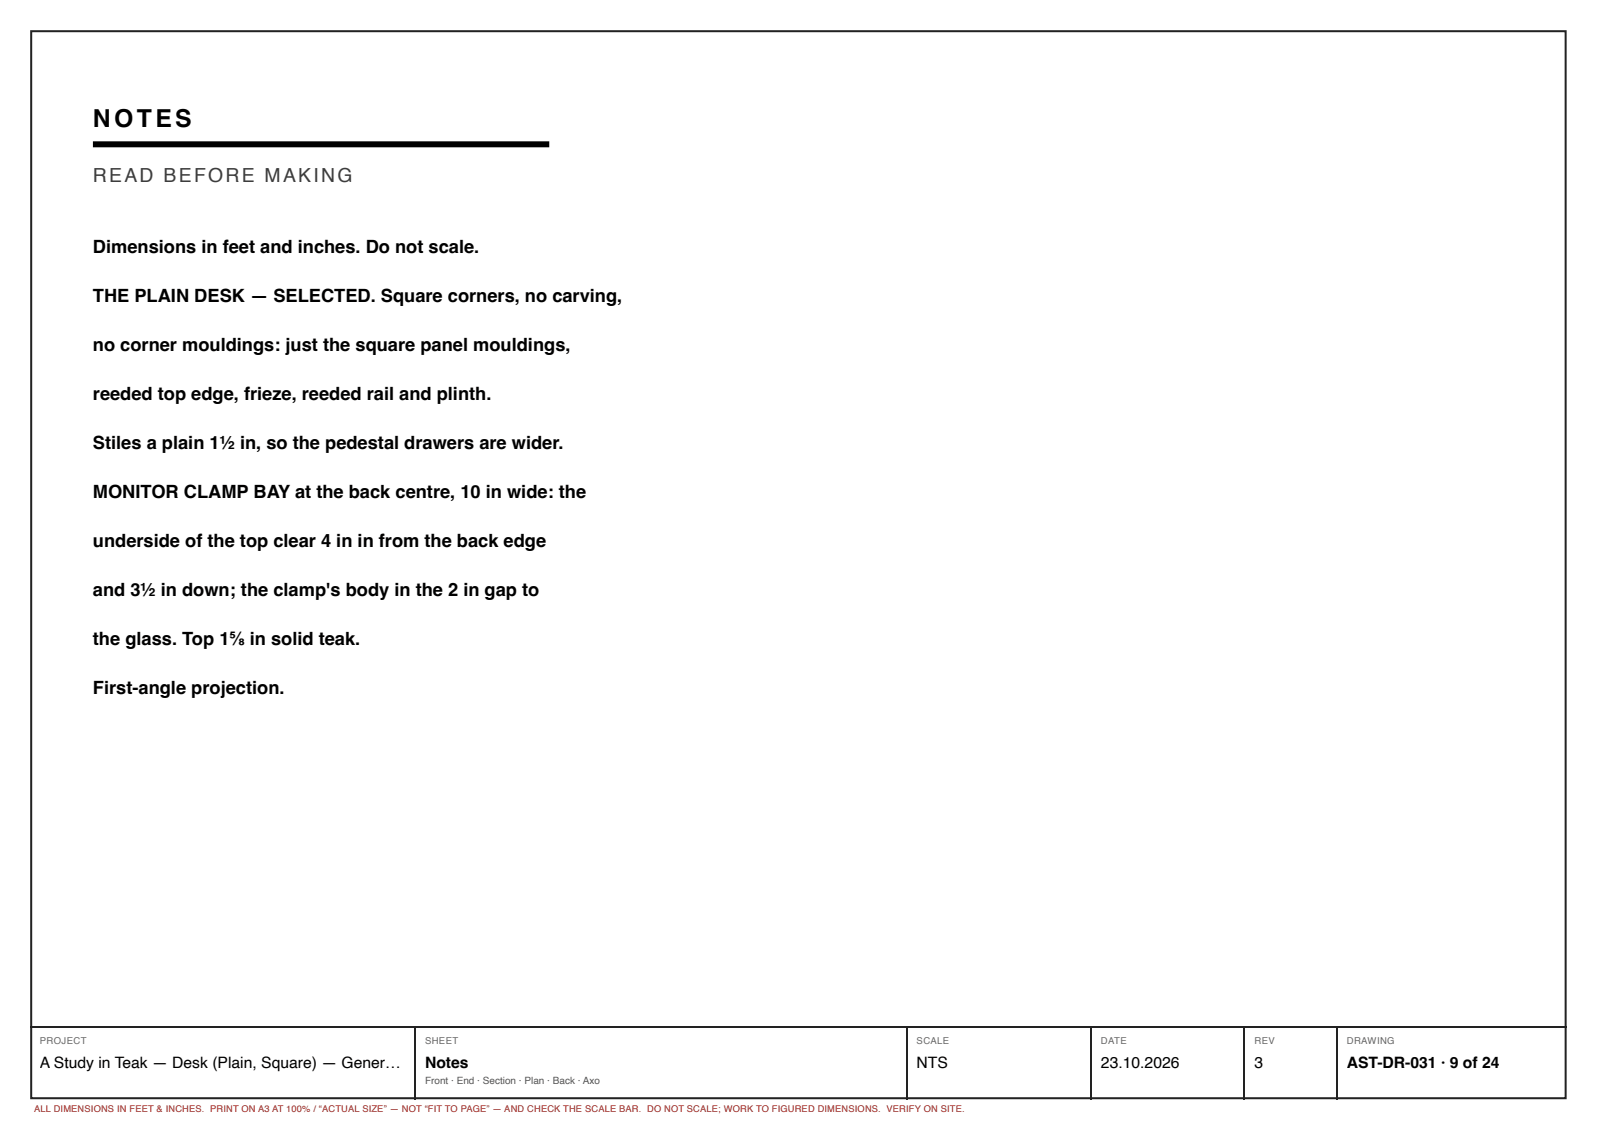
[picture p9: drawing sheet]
<svg xmlns="http://www.w3.org/2000/svg" width="420mm" height="297mm" viewBox="0 0 420 297" stroke-linecap="round" stroke-linejoin="round" font-family="sans-serif">
<defs><g id="words">
<text font-size="6.5" x="24.4" y="33.4">NOTES</text>
<text font-size="5.1" fill="#3d3d3d" x="24.4" y="47.8">READ BEFORE MAKING</text>
<g font-size="4.8">
<text x="24.4" y="66.4">Dimensions in feet and inches. Do not scale.</text>
<text x="24.4" y="79.3">THE PLAIN DESK — SELECTED. Square corners, no carving,</text>
<text x="24.4" y="92.2">no corner mouldings: just the square panel mouldings,</text>
<text x="24.4" y="105.1">reeded top edge, frieze, reeded rail and plinth.</text>
<text x="24.4" y="118">Stiles a plain 1½ in, so the pedestal drawers are wider.</text>
<text x="24.4" y="130.9">MONITOR CLAMP BAY at the back centre, 10 in wide: the</text>
<text x="24.4" y="143.8">underside of the top clear 4 in in from the back edge</text>
<text x="24.4" y="156.7">and 3½ in down; the clamp's body in the 2 in gap to</text>
<text x="24.4" y="169.6">the glass. Top 1⅝ in solid teak.</text>
<text x="24.4" y="182.5">First-angle projection.</text>
</g>
<g font-size="4.1">
<text x="10.5" y="280.7">A Study in Teak — Desk (Plain, Square) — Gener…</text>
<text x="111.8" y="280.7">Notes</text>
<text x="241" y="280.7">NTS</text>
<text x="289.5" y="280.7">23.10.2026</text>
<text x="329.9" y="280.7">3</text>
<text x="354.1" y="280.7">AST-DR-031 · 9 of 24</text>
</g>
<text font-size="2.6" fill="#555" x="111.8" y="285">Front · End · Section · Plan · Back · Axo</text>
<g font-size="2.5" fill="#666">
<text x="10.5" y="274.4">PROJECT</text>
<text x="111.8" y="274.4">SHEET</text>
<text x="241" y="274.4">SCALE</text>
<text x="289.5" y="274.4">DATE</text>
<text x="329.9" y="274.4">REV</text>
<text x="354.1" y="274.4">DRAWING</text>
</g>
<text font-size="2.4" fill="#a51d17" x="9" y="292.4">ALL DIMENSIONS IN FEET &amp; INCHES. PRINT ON A3 AT 100% / “ACTUAL SIZE” — NOT “FIT TO PAGE” — AND CHECK THE SCALE BAR. DO NOT SCALE; WORK TO FIGURED DIMENSIONS. VERIFY ON SITE.</text>
</g></defs>
<path d="M8.2 8.2h403.5v280.5h-403.5z" fill="none" stroke="#222" stroke-width=".53"/>
<path d="M24.4 37.9h120" fill="none" stroke="#000" stroke-width="1.6" stroke-linecap="butt"/>
<path d="M7.9 270h404.1M109.1 270.1v18.8M238.5 270.1v18.8M286.9 270.1v18.8M327.2 270.1v18.8M351.5 270.1v18.8" fill="none" stroke="#222" stroke-width=".26"/>
<use href="#words"/>
</svg>
